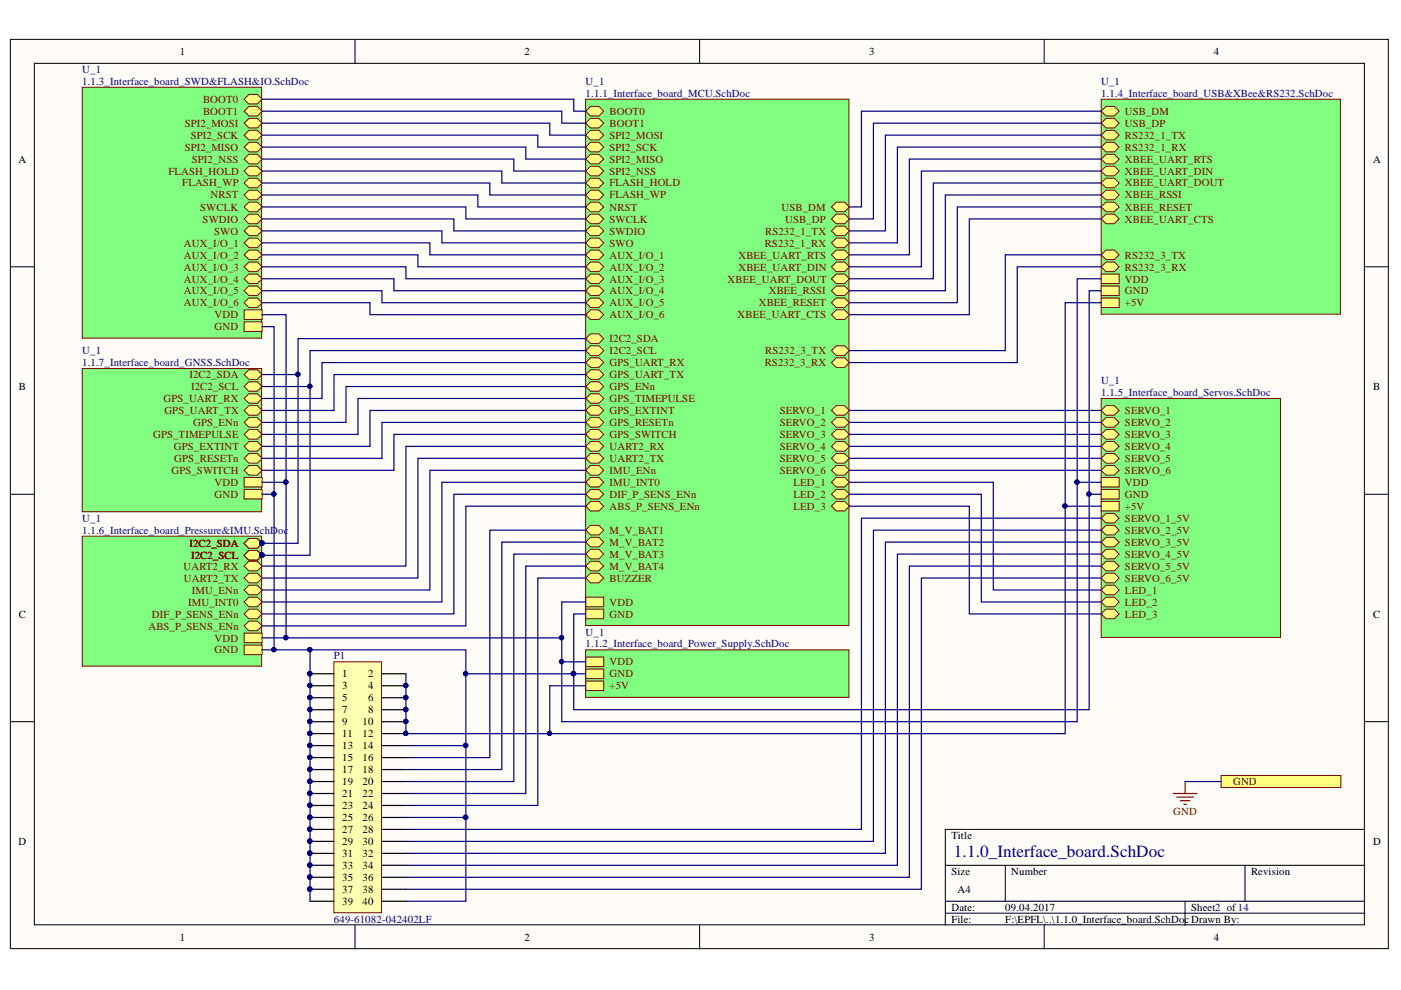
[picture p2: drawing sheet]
<svg xmlns="http://www.w3.org/2000/svg" width="297mm" height="210mm" viewBox="0 0 297 210" stroke-linecap="round" stroke-linejoin="round" font-family="sans-serif">
<defs><g id="words">
<text font-size="3.6" fill="#000080" x="202.2" y="181.6">1.1.0_Interface_board.SchDoc</text>
<g font-size="2.3">
<text x="38.1" y="11.7">1</text>
<text x="111.2" y="11.7">2</text>
<text x="184.3" y="11.7">3</text>
<text x="257.4" y="11.7">4</text>
<text x="3.9" y="34.5">A</text>
<text x="291.1" y="34.5">A</text>
<text x="4" y="82.7">B</text>
<text x="291.1" y="82.7">B</text>
<text x="4" y="130.9">C</text>
<text x="291.1" y="130.9">C</text>
<text x="72.6" y="143.6">1</text>
<text x="78.1" y="143.6">2</text>
<text x="72.6" y="146.2">3</text>
<text x="72.6" y="148.7">5</text>
<text x="78.1" y="146.2">4</text>
<text x="78.1" y="148.7">6</text>
<text x="72.6" y="151.2">7</text>
<text x="72.6" y="153.8">9</text>
<text x="76.9" y="153.8">10</text>
<text x="78.1" y="151.2">8</text>
<text x="72.6" y="156.3">11</text>
<text x="72.6" y="158.8">13</text>
<text x="72.6" y="161.4">15</text>
<text x="76.9" y="156.3">12</text>
<text x="76.9" y="158.8">14</text>
<text x="76.9" y="161.4">16</text>
<text x="72.6" y="164">17</text>
<text x="72.6" y="166.5">19</text>
<text x="76.9" y="164">18</text>
<text x="76.9" y="166.5">20</text>
<text x="72.6" y="169">21</text>
<text x="72.6" y="171.6">23</text>
<text x="76.9" y="169">22</text>
<text x="76.9" y="171.6">24</text>
<text x="3.9" y="179.2">D</text>
<text x="72.6" y="174.1">25</text>
<text x="72.6" y="176.7">27</text>
<text x="72.6" y="179.2">29</text>
<text x="76.9" y="174.1">26</text>
<text x="76.9" y="176.7">28</text>
<text x="76.9" y="179.2">30</text>
<text x="201.7" y="177.9">Title</text>
<text x="291.1" y="179.2">D</text>
<text x="72.6" y="181.7">31</text>
<text x="72.6" y="184.3">33</text>
<text x="76.9" y="181.7">32</text>
<text x="76.9" y="184.3">34</text>
<text x="201.7" y="185.5">Size</text>
<text x="214.4" y="185.5">Number</text>
<text x="265.2" y="185.5">Revision</text>
<text x="72.6" y="186.8">35</text>
<text x="72.6" y="189.3">37</text>
<text x="72.6" y="191.9">39</text>
<text x="76.9" y="186.8">36</text>
<text x="76.9" y="189.3">38</text>
<text x="76.9" y="191.9">40</text>
<text x="203" y="189.3">A4</text>
<text x="201.7" y="193.1">Date:</text>
<text x="201.7" y="195.7">File:</text>
<text x="213.1" y="193.1">09.04.2017</text>
<text x="213.1" y="195.7">F:\EPFL\..\1.1.0_Interface_board.SchDocDrawn By:</text>
<text x="252.6" y="193.1">Sheet2 of14</text>
<text x="38.1" y="199.5">1</text>
<text x="111.2" y="199.5">2</text>
<text x="184.3" y="199.5">3</text>
<text x="257.4" y="199.5">4</text>
</g>
<g font-size="2.3" fill="#000080">
<text x="17.4" y="15.5">U_1</text>
<text x="17.4" y="18">1.1.3_Interface_board_SWD&amp;FLASH&amp;IO.SchDoc</text>
<text x="124.2" y="18">U_1</text>
<text x="233.4" y="18">U_1</text>
<text x="124.2" y="20.5">1.1.1_Interface_board_MCU.SchDoc</text>
<text x="233.4" y="20.5">1.1.4_Interface_board_USB&amp;XBee&amp;RS232.SchDoc</text>
<text x="17.4" y="75.1">U_1</text>
<text x="17.4" y="77.6">1.1.7_Interface_board_GNSS.SchDoc</text>
<text x="233.4" y="81.4">U_1</text>
<text x="233.4" y="84">1.1.5_Interface_board_Servos.SchDoc</text>
<text x="17.4" y="110.7">U_1</text>
<text x="17.4" y="113.2">1.1.6_Interface_board_Pressure&amp;IMU.SchDoc</text>
<text x="124.2" y="134.7">U_1</text>
<text x="124.2" y="137.3">1.1.2_Interface_board_Power_Supply.SchDoc</text>
<text x="70.8" y="139.8">P1</text>
<text x="70.8" y="195.7">649-61082-042402LF</text>
</g>
<g font-size="2.3" fill="#800000">
<text x="43.1" y="21.8">BOOT0</text>
<text x="39.2" y="26.9">SPI2_MOSI</text>
<text x="40.4" y="29.4">SPI2_SCK</text>
<text x="43.1" y="24.3">BOOT1</text>
<text x="129.2" y="24.3">BOOT0</text>
<text x="129.2" y="26.9">BOOT1</text>
<text x="129.2" y="29.4">SPI2_MOSI</text>
<text x="238.5" y="24.3">USB_DM</text>
<text x="238.5" y="26.9">USB_DP</text>
<text x="238.5" y="29.4">RS232_1_TX</text>
<text x="39.2" y="31.9">SPI2_MISO</text>
<text x="40.7" y="34.5">SPI2_NSS</text>
<text x="129.2" y="31.9">SPI2_SCK</text>
<text x="129.2" y="34.5">SPI2_MISO</text>
<text x="238.5" y="31.9">RS232_1_RX</text>
<text x="238.5" y="34.5">XBEE_UART_RTS</text>
<text x="35.7" y="37">FLASH_HOLD</text>
<text x="38.7" y="39.5">FLASH_WP</text>
<text x="129.2" y="37">SPI2_NSS</text>
<text x="129.2" y="39.5">FLASH_HOLD</text>
<text x="238.5" y="37">XBEE_UART_DIN</text>
<text x="238.5" y="39.5">XBEE_UART_DOUT</text>
<text x="42.5" y="44.7">SWCLK</text>
<text x="43" y="47.2">SWDIO</text>
<text x="44.7" y="42.1">NRST</text>
<text x="129.2" y="47.2">SWCLK</text>
<text x="129.2" y="44.7">NRST</text>
<text x="129.2" y="42.1">FLASH_WP</text>
<text x="165.7" y="44.7">USB_DM</text>
<text x="166.5" y="47.2">USB_DP</text>
<text x="238.5" y="42.1">XBEE_RSSI</text>
<text x="238.5" y="44.7">XBEE_RESET</text>
<text x="238.5" y="47.2">XBEE_UART_CTS</text>
<text x="39" y="52.3">AUX_I/O_1</text>
<text x="45.4" y="49.8">SWO</text>
<text x="129.2" y="52.3">SWO</text>
<text x="129.2" y="49.8">SWDIO</text>
<text x="162.1" y="52.3">RS232_1_RX</text>
<text x="162.2" y="49.8">RS232_1_TX</text>
<text x="39" y="54.8">AUX_I/O_2</text>
<text x="39" y="57.4">AUX_I/O_3</text>
<text x="39" y="59.9">AUX_I/O_4</text>
<text x="129.2" y="57.4">AUX_I/O_2</text>
<text x="129.2" y="54.8">AUX_I/O_1</text>
<text x="129.2" y="59.9">AUX_I/O_3</text>
<text x="154.3" y="59.9">XBEE_UART_DOUT</text>
<text x="156.6" y="54.8">XBEE_UART_RTS</text>
<text x="156.6" y="57.4">XBEE_UART_DIN</text>
<text x="238.5" y="54.8">RS232_3_TX</text>
<text x="238.5" y="57.4">RS232_3_RX</text>
<text x="238.5" y="59.9">VDD</text>
<text x="39" y="62.4">AUX_I/O_5</text>
<text x="39" y="65">AUX_I/O_6</text>
<text x="129.2" y="62.4">AUX_I/O_4</text>
<text x="129.2" y="65">AUX_I/O_5</text>
<text x="160.9" y="65">XBEE_RESET</text>
<text x="163" y="62.4">XBEE_RSSI</text>
<text x="238.5" y="62.4">GND</text>
<text x="238.5" y="65">+5V</text>
<text x="45.5" y="67.5">VDD</text>
<text x="45.5" y="70">GND</text>
<text x="129.2" y="67.5">AUX_I/O_6</text>
<text x="156.4" y="67.5">XBEE_UART_CTS</text>
<text x="129.2" y="75.1">I2C2_SCL</text>
<text x="129.2" y="72.6">I2C2_SDA</text>
<text x="129.2" y="77.6">GPS_UART_RX</text>
<text x="162.1" y="77.6">RS232_3_RX</text>
<text x="162.2" y="75.1">RS232_3_TX</text>
<text x="40.2" y="80.2">I2C2_SDA</text>
<text x="40.5" y="82.7">I2C2_SCL</text>
<text x="129.2" y="80.2">GPS_UART_TX</text>
<text x="129.2" y="82.7">GPS_ENn</text>
<text x="34.7" y="85.2">GPS_UART_RX</text>
<text x="34.8" y="87.8">GPS_UART_TX</text>
<text x="129.2" y="85.2">GPS_TIMEPULSE</text>
<text x="129.2" y="87.8">GPS_EXTINT</text>
<text x="165.4" y="87.8">SERVO_1</text>
<text x="238.5" y="87.8">SERVO_1</text>
<text x="32.5" y="92.8">GPS_TIMEPULSE</text>
<text x="36.9" y="95.4">GPS_EXTINT</text>
<text x="40.9" y="90.3">GPS_ENn</text>
<text x="129.2" y="92.8">GPS_SWITCH</text>
<text x="129.2" y="90.3">GPS_RESETn</text>
<text x="129.2" y="95.4">UART2_RX</text>
<text x="165.4" y="90.3">SERVO_2</text>
<text x="165.4" y="92.8">SERVO_3</text>
<text x="165.4" y="95.4">SERVO_4</text>
<text x="238.5" y="90.3">SERVO_2</text>
<text x="238.5" y="92.8">SERVO_3</text>
<text x="238.5" y="95.4">SERVO_4</text>
<text x="36.4" y="100.4">GPS_SWITCH</text>
<text x="37" y="97.9">GPS_RESETn</text>
<text x="129.2" y="97.9">UART2_TX</text>
<text x="129.2" y="100.4">IMU_ENn</text>
<text x="165.4" y="97.9">SERVO_5</text>
<text x="165.4" y="100.4">SERVO_6</text>
<text x="238.5" y="97.9">SERVO_5</text>
<text x="238.5" y="100.4">SERVO_6</text>
<text x="45.5" y="103">VDD</text>
<text x="45.5" y="105.6">GND</text>
<text x="129.2" y="105.6">DIF_P_SENS_ENn</text>
<text x="129.2" y="103">IMU_INT0</text>
<text x="168.2" y="103">LED_1</text>
<text x="168.2" y="105.6">LED_2</text>
<text x="238.5" y="103">VDD</text>
<text x="238.5" y="105.6">GND</text>
<text x="129.2" y="113.2">M_V_BAT1</text>
<text x="129.2" y="108.1">ABS_P_SENS_ENn</text>
<text x="168.2" y="108.1">LED_3</text>
<text x="238.5" y="108.1">+5V</text>
<text x="238.5" y="110.7">SERVO_1_5V</text>
<text x="238.5" y="113.2">SERVO_2_5V</text>
<text x="40.2" y="116">I2C2_SDA</text>
<text x="40.5" y="118.5">I2C2_SCL</text>
<text x="129.2" y="115.7">M_V_BAT2</text>
<text x="129.2" y="118.3">M_V_BAT3</text>
<text x="238.5" y="115.7">SERVO_3_5V</text>
<text x="238.5" y="118.3">SERVO_4_5V</text>
<text x="38.9" y="120.8">UART2_RX</text>
<text x="39" y="123.3">UART2_TX</text>
<text x="40.7" y="125.9">IMU_ENn</text>
<text x="129.2" y="123.3">BUZZER</text>
<text x="129.2" y="120.8">M_V_BAT4</text>
<text x="238.5" y="120.8">SERVO_5_5V</text>
<text x="238.5" y="123.3">SERVO_6_5V</text>
<text x="238.5" y="125.9">LED_1</text>
<text x="32.2" y="130.9">DIF_P_SENS_ENn</text>
<text x="39.9" y="128.4">IMU_INT0</text>
<text x="129.2" y="128.4">VDD</text>
<text x="129.2" y="130.9">GND</text>
<text x="238.5" y="128.4">LED_2</text>
<text x="238.5" y="130.9">LED_3</text>
<text x="31.5" y="133.5">ABS_P_SENS_ENn</text>
<text x="45.5" y="136">VDD</text>
<text x="45.5" y="138.6">GND</text>
<text x="129.2" y="141.1">VDD</text>
<text x="129.2" y="143.6">GND</text>
<text x="129.2" y="146.2">+5V</text>
<text x="261.4" y="166.5">GND</text>
<text x="248.8" y="172.9">GND</text>
</g>
</g></defs>
<g fill="#fffcf8" stroke="#000" stroke-width=".21">
<path d="M2.2 8.3h292.2v192.8h-292.2z"/>
<path d="M7.3 13.4h282v182.7h-282z"/>
</g>
<g fill="none" stroke="#000" stroke-width=".21">
<path d="M75.3 8.3v5.1M148.3 8.3v5.1M221.4 8.3v5.1M2.2 56.6h5.1M289.4 56.6h5.1M2.2 104.8h5.1M289.4 104.8h5.1M2.2 153h5.1M289.4 153h5.1M289.4 175.9h-89v20.3M75.3 196.2v5M148.3 196.2v5"/>
<path d="M200.4 183.5h89M200.4 191.1h89M200.4 193.6h89M213.1 183.5v7.6M221.4 196.2v5M251.3 191.1v5.1M264 183.5v7.6"/>
</g>
<path d="M124.2 21h55.8v111.6h-55.8z" fill="#80ff80" stroke="#800000" stroke-width=".21"/>
<path d="M176.3 43.9l1-1h1.8l1 1-1 1h-1.8z" fill-rule="evenodd" fill="#ffff80"/>
<path d="M176.3 43.9l1-1h1.8l1 1-1 1h-1.8z" fill="none" stroke="#800000" stroke-width=".21"/>
<path d="M176.3 46.4l1-1h1.8l1 1-1 1h-1.8z" fill-rule="evenodd" fill="#ffff80"/>
<path d="M176.3 46.4l1-1h1.8l1 1-1 1h-1.8z" fill="none" stroke="#800000" stroke-width=".21"/>
<path d="M124.2 51.5l1-1h1.8l1 1-1 1h-1.8z" fill-rule="evenodd" fill="#ffff80"/>
<path d="M124.2 51.5l1-1h1.8l1 1-1 1h-1.8z" fill="none" stroke="#800000" stroke-width=".21"/>
<path d="M124.2 46.4l1-1h1.8l1 1-1 1h-1.8z" fill-rule="evenodd" fill="#ffff80"/>
<path d="M124.2 46.4l1-1h1.8l1 1-1 1h-1.8z" fill="none" stroke="#800000" stroke-width=".21"/>
<path d="M124.2 49l1-1.1h1.8l1 1.1-1 1h-1.8z" fill-rule="evenodd" fill="#ffff80"/>
<path d="M124.2 49l1-1.1h1.8l1 1.1-1 1h-1.8z" fill="none" stroke="#800000" stroke-width=".21"/>
<path d="M124.2 23.6l1-1h1.8l1 1-1 1h-1.8z" fill-rule="evenodd" fill="#ffff80"/>
<path d="M124.2 23.6l1-1h1.8l1 1-1 1h-1.8z" fill="none" stroke="#800000" stroke-width=".21"/>
<path d="M124.2 43.9l1-1h1.8l1 1-1 1h-1.8z" fill-rule="evenodd" fill="#ffff80"/>
<path d="M124.2 43.9l1-1h1.8l1 1-1 1h-1.8z" fill="none" stroke="#800000" stroke-width=".21"/>
<path d="M124.2 26.1l1-1h1.8l1 1-1 1h-1.8z" fill-rule="evenodd" fill="#ffff80"/>
<path d="M124.2 26.1l1-1h1.8l1 1-1 1h-1.8z" fill="none" stroke="#800000" stroke-width=".21"/>
<path d="M124.2 74.3l1-1h1.8l1 1-1 1.1h-1.8z" fill-rule="evenodd" fill="#ffff80"/>
<path d="M124.2 74.3l1-1h1.8l1 1-1 1.1h-1.8z" fill="none" stroke="#800000" stroke-width=".21"/>
<path d="M124.2 71.8l1-1h1.8l1 1-1 1h-1.8z" fill-rule="evenodd" fill="#ffff80"/>
<path d="M124.2 71.8l1-1h1.8l1 1-1 1h-1.8z" fill="none" stroke="#800000" stroke-width=".21"/>
<path d="M176.3 49l1-1.1h1.8l1 1.1-1 1h-1.8z" fill-rule="evenodd" fill="#ffff80"/>
<path d="M176.3 49l1-1.1h1.8l1 1.1-1 1h-1.8z" fill="none" stroke="#800000" stroke-width=".21"/>
<path d="M176.3 51.5l1-1h1.8l1 1-1 1h-1.8z" fill-rule="evenodd" fill="#ffff80"/>
<path d="M176.3 51.5l1-1h1.8l1 1-1 1h-1.8z" fill="none" stroke="#800000" stroke-width=".21"/>
<path d="M124.2 28.7l1-1.1h1.8l1 1.1-1 1h-1.8z" fill-rule="evenodd" fill="#ffff80"/>
<path d="M124.2 28.7l1-1.1h1.8l1 1.1-1 1h-1.8z" fill="none" stroke="#800000" stroke-width=".21"/>
<path d="M124.2 31.2l1-1h1.8l1 1-1 1h-1.8z" fill-rule="evenodd" fill="#ffff80"/>
<path d="M124.2 31.2l1-1h1.8l1 1-1 1h-1.8z" fill="none" stroke="#800000" stroke-width=".21"/>
<path d="M124.2 33.7l1-1h1.8l1 1-1 1h-1.8z" fill-rule="evenodd" fill="#ffff80"/>
<path d="M124.2 33.7l1-1h1.8l1 1-1 1h-1.8z" fill="none" stroke="#800000" stroke-width=".21"/>
<path d="M124.2 36.3l1-1.1h1.8l1 1.1-1 1h-1.8z" fill-rule="evenodd" fill="#ffff80"/>
<path d="M124.2 36.3l1-1.1h1.8l1 1.1-1 1h-1.8z" fill="none" stroke="#800000" stroke-width=".21"/>
<path d="M124.2 41.3l1-1h1.8l1 1-1 1.1h-1.8z" fill-rule="evenodd" fill="#ffff80"/>
<path d="M124.2 41.3l1-1h1.8l1 1-1 1.1h-1.8z" fill="none" stroke="#800000" stroke-width=".21"/>
<path d="M124.2 38.8l1-1h1.8l1 1-1 1h-1.8z" fill-rule="evenodd" fill="#ffff80"/>
<path d="M124.2 38.8l1-1h1.8l1 1-1 1h-1.8z" fill="none" stroke="#800000" stroke-width=".21"/>
<path d="M124.2 114.9l1-1h1.8l1 1-1 1.1h-1.8z" fill-rule="evenodd" fill="#ffff80"/>
<path d="M124.2 114.9l1-1h1.8l1 1-1 1.1h-1.8z" fill="none" stroke="#800000" stroke-width=".21"/>
<path d="M124.2 92.1l1-1h1.8l1 1-1 1h-1.8z" fill-rule="evenodd" fill="#ffff80"/>
<path d="M124.2 92.1l1-1h1.8l1 1-1 1h-1.8z" fill="none" stroke="#800000" stroke-width=".21"/>
<path d="M124.2 89.6l1-1.1h1.8l1 1.1-1 1h-1.8z" fill-rule="evenodd" fill="#ffff80"/>
<path d="M124.2 89.6l1-1.1h1.8l1 1.1-1 1h-1.8z" fill="none" stroke="#800000" stroke-width=".21"/>
<path d="M124.2 112.4l1-1h1.8l1 1-1 1h-1.8z" fill-rule="evenodd" fill="#ffff80"/>
<path d="M124.2 112.4l1-1h1.8l1 1-1 1h-1.8z" fill="none" stroke="#800000" stroke-width=".21"/>
<path d="M124.2 107.3l1-1h1.8l1 1-1 1h-1.8z" fill-rule="evenodd" fill="#ffff80"/>
<path d="M124.2 107.3l1-1h1.8l1 1-1 1h-1.8z" fill="none" stroke="#800000" stroke-width=".21"/>
<path d="M124.2 104.8l1-1h1.8l1 1-1 1h-1.8z" fill-rule="evenodd" fill="#ffff80"/>
<path d="M124.2 104.8l1-1h1.8l1 1-1 1h-1.8z" fill="none" stroke="#800000" stroke-width=".21"/>
<path d="M176.3 87l1-1h1.8l1 1-1 1h-1.8z" fill-rule="evenodd" fill="#ffff80"/>
<path d="M176.3 87l1-1h1.8l1 1-1 1h-1.8z" fill="none" stroke="#800000" stroke-width=".21"/>
<path d="M176.3 89.6l1-1.1h1.8l1 1.1-1 1h-1.8z" fill-rule="evenodd" fill="#ffff80"/>
<path d="M176.3 89.6l1-1.1h1.8l1 1.1-1 1h-1.8z" fill="none" stroke="#800000" stroke-width=".21"/>
<path d="M176.3 92.1l1-1h1.8l1 1-1 1h-1.8z" fill-rule="evenodd" fill="#ffff80"/>
<path d="M176.3 92.1l1-1h1.8l1 1-1 1h-1.8z" fill="none" stroke="#800000" stroke-width=".21"/>
<path d="M176.3 94.6l1-1h1.8l1 1-1 1.1h-1.8z" fill-rule="evenodd" fill="#ffff80"/>
<path d="M176.3 94.6l1-1h1.8l1 1-1 1.1h-1.8z" fill="none" stroke="#800000" stroke-width=".21"/>
<path d="M176.3 97.2l1-1h1.8l1 1-1 1h-1.8z" fill-rule="evenodd" fill="#ffff80"/>
<path d="M176.3 97.2l1-1h1.8l1 1-1 1h-1.8z" fill="none" stroke="#800000" stroke-width=".21"/>
<path d="M176.3 99.7l1-1h1.8l1 1-1 1h-1.8z" fill-rule="evenodd" fill="#ffff80"/>
<path d="M176.3 99.7l1-1h1.8l1 1-1 1h-1.8z" fill="none" stroke="#800000" stroke-width=".21"/>
<path d="M124.2 76.9l1-1h1.8l1 1-1 1h-1.8z" fill-rule="evenodd" fill="#ffff80"/>
<path d="M124.2 76.9l1-1h1.8l1 1-1 1h-1.8z" fill="none" stroke="#800000" stroke-width=".21"/>
<path d="M124.2 79.4l1-1h1.8l1 1-1 1h-1.8z" fill-rule="evenodd" fill="#ffff80"/>
<path d="M124.2 79.4l1-1h1.8l1 1-1 1h-1.8z" fill="none" stroke="#800000" stroke-width=".21"/>
<path d="M124.2 97.2l1-1h1.8l1 1-1 1h-1.8z" fill-rule="evenodd" fill="#ffff80"/>
<path d="M124.2 97.2l1-1h1.8l1 1-1 1h-1.8z" fill="none" stroke="#800000" stroke-width=".21"/>
<path d="M124.2 94.6l1-1h1.8l1 1-1 1.1h-1.8z" fill-rule="evenodd" fill="#ffff80"/>
<path d="M124.2 94.6l1-1h1.8l1 1-1 1.1h-1.8z" fill="none" stroke="#800000" stroke-width=".21"/>
<path d="M176.3 74.3l1-1h1.8l1 1-1 1.1h-1.8z" fill-rule="evenodd" fill="#ffff80"/>
<path d="M176.3 74.3l1-1h1.8l1 1-1 1.1h-1.8z" fill="none" stroke="#800000" stroke-width=".21"/>
<path d="M176.3 76.9l1-1h1.8l1 1-1 1h-1.8z" fill-rule="evenodd" fill="#ffff80"/>
<path d="M176.3 76.9l1-1h1.8l1 1-1 1h-1.8z" fill="none" stroke="#800000" stroke-width=".21"/>
<path d="M176.3 54l1-1h1.8l1 1-1 1h-1.8z" fill-rule="evenodd" fill="#ffff80"/>
<path d="M176.3 54l1-1h1.8l1 1-1 1h-1.8z" fill="none" stroke="#800000" stroke-width=".21"/>
<path d="M176.3 66.7l1-1h1.8l1 1-1 1h-1.8z" fill-rule="evenodd" fill="#ffff80"/>
<path d="M176.3 66.7l1-1h1.8l1 1-1 1h-1.8z" fill="none" stroke="#800000" stroke-width=".21"/>
<path d="M176.3 64.2l1-1h1.8l1 1-1 1h-1.8z" fill-rule="evenodd" fill="#ffff80"/>
<path d="M176.3 64.2l1-1h1.8l1 1-1 1h-1.8z" fill="none" stroke="#800000" stroke-width=".21"/>
<path d="M176.3 56.6l1-1h1.8l1 1-1 1h-1.8z" fill-rule="evenodd" fill="#ffff80"/>
<path d="M176.3 56.6l1-1h1.8l1 1-1 1h-1.8z" fill="none" stroke="#800000" stroke-width=".21"/>
<path d="M176.3 59.1l1-1h1.8l1 1-1 1h-1.8z" fill-rule="evenodd" fill="#ffff80"/>
<path d="M176.3 59.1l1-1h1.8l1 1-1 1h-1.8z" fill="none" stroke="#800000" stroke-width=".21"/>
<path d="M124.2 117.5l1-1h1.8l1 1-1 1h-1.8z" fill-rule="evenodd" fill="#ffff80"/>
<path d="M124.2 117.5l1-1h1.8l1 1-1 1h-1.8z" fill="none" stroke="#800000" stroke-width=".21"/>
<path d="M124.2 56.6l1-1h1.8l1 1-1 1h-1.8z" fill-rule="evenodd" fill="#ffff80"/>
<path d="M124.2 56.6l1-1h1.8l1 1-1 1h-1.8z" fill="none" stroke="#800000" stroke-width=".21"/>
<path d="M124.2 54l1-1h1.8l1 1-1 1h-1.8z" fill-rule="evenodd" fill="#ffff80"/>
<path d="M124.2 54l1-1h1.8l1 1-1 1h-1.8z" fill="none" stroke="#800000" stroke-width=".21"/>
<path d="M124.2 59.1l1-1h1.8l1 1-1 1h-1.8z" fill-rule="evenodd" fill="#ffff80"/>
<path d="M124.2 59.1l1-1h1.8l1 1-1 1h-1.8z" fill="none" stroke="#800000" stroke-width=".21"/>
<path d="M124.2 61.6l1-1h1.8l1 1-1 1.1h-1.8z" fill-rule="evenodd" fill="#ffff80"/>
<path d="M124.2 61.6l1-1h1.8l1 1-1 1.1h-1.8z" fill="none" stroke="#800000" stroke-width=".21"/>
<path d="M124.2 122.6l1-1.1h1.8l1 1.1-1 1h-1.8z" fill-rule="evenodd" fill="#ffff80"/>
<path d="M124.2 122.6l1-1.1h1.8l1 1.1-1 1h-1.8z" fill="none" stroke="#800000" stroke-width=".21"/>
<path d="M124.2 64.2l1-1h1.8l1 1-1 1h-1.8z" fill-rule="evenodd" fill="#ffff80"/>
<path d="M124.2 64.2l1-1h1.8l1 1-1 1h-1.8z" fill="none" stroke="#800000" stroke-width=".21"/>
<path d="M124.2 66.7l1-1h1.8l1 1-1 1h-1.8z" fill-rule="evenodd" fill="#ffff80"/>
<path d="M124.2 66.7l1-1h1.8l1 1-1 1h-1.8z" fill="none" stroke="#800000" stroke-width=".21"/>
<path d="M176.3 61.6l1-1h1.8l1 1-1 1.1h-1.8z" fill-rule="evenodd" fill="#ffff80"/>
<path d="M176.3 61.6l1-1h1.8l1 1-1 1.1h-1.8z" fill="none" stroke="#800000" stroke-width=".21"/>
<path d="M124.2 126.6h3.8v2h-3.8z" fill-rule="evenodd" fill="#ffff80"/>
<path d="M124.2 126.6h3.8v2h-3.8z" fill="none" stroke="#800000" stroke-width=".21"/>
<path d="M124.2 129.2h3.8v2h-3.8z" fill-rule="evenodd" fill="#ffff80"/>
<path d="M124.2 129.2h3.8v2h-3.8z" fill="none" stroke="#800000" stroke-width=".21"/>
<path d="M124.2 120l1-1h1.8l1 1-1 1h-1.8z" fill-rule="evenodd" fill="#ffff80"/>
<path d="M124.2 120l1-1h1.8l1 1-1 1h-1.8z" fill="none" stroke="#800000" stroke-width=".21"/>
<path d="M124.2 84.5l1-1h1.8l1 1-1 1h-1.8z" fill-rule="evenodd" fill="#ffff80"/>
<path d="M124.2 84.5l1-1h1.8l1 1-1 1h-1.8z" fill="none" stroke="#800000" stroke-width=".21"/>
<path d="M124.2 81.9l1-1h1.8l1 1-1 1.1h-1.8z" fill-rule="evenodd" fill="#ffff80"/>
<path d="M124.2 81.9l1-1h1.8l1 1-1 1.1h-1.8z" fill="none" stroke="#800000" stroke-width=".21"/>
<path d="M124.2 87l1-1h1.8l1 1-1 1h-1.8z" fill-rule="evenodd" fill="#ffff80"/>
<path d="M124.2 87l1-1h1.8l1 1-1 1h-1.8z" fill="none" stroke="#800000" stroke-width=".21"/>
<path d="M124.2 102.3l1-1.1h1.8l1 1.1-1 1h-1.8z" fill-rule="evenodd" fill="#ffff80"/>
<path d="M124.2 102.3l1-1.1h1.8l1 1.1-1 1h-1.8z" fill="none" stroke="#800000" stroke-width=".21"/>
<path d="M176.3 102.3l1-1.1h1.8l1 1.1-1 1h-1.8z" fill-rule="evenodd" fill="#ffff80"/>
<path d="M176.3 102.3l1-1.1h1.8l1 1.1-1 1h-1.8z" fill="none" stroke="#800000" stroke-width=".21"/>
<path d="M176.3 104.8l1-1h1.8l1 1-1 1h-1.8z" fill-rule="evenodd" fill="#ffff80"/>
<path d="M176.3 104.8l1-1h1.8l1 1-1 1h-1.8z" fill="none" stroke="#800000" stroke-width=".21"/>
<path d="M176.3 107.3l1-1h1.8l1 1-1 1h-1.8z" fill-rule="evenodd" fill="#ffff80"/>
<path d="M176.3 107.3l1-1h1.8l1 1-1 1h-1.8z" fill="none" stroke="#800000" stroke-width=".21"/>
<path d="M124.2 99.7l1-1h1.8l1 1-1 1h-1.8z" fill-rule="evenodd" fill="#ffff80"/>
<path d="M124.2 99.7l1-1h1.8l1 1-1 1h-1.8z" fill="none" stroke="#800000" stroke-width=".21"/>
<path d="M124.2 137.8h55.8v10.1h-55.8z" fill="#80ff80" stroke="#800000" stroke-width=".21"/>
<path d="M124.2 139.3h3.8v2h-3.8z" fill-rule="evenodd" fill="#ffff80"/>
<path d="M124.2 139.3h3.8v2h-3.8z" fill="none" stroke="#800000" stroke-width=".21"/>
<path d="M124.2 141.8h3.8v2.1h-3.8z" fill-rule="evenodd" fill="#ffff80"/>
<path d="M124.2 141.8h3.8v2.1h-3.8z" fill="none" stroke="#800000" stroke-width=".21"/>
<path d="M124.2 144.4h3.8v2h-3.8z" fill-rule="evenodd" fill="#ffff80"/>
<path d="M124.2 144.4h3.8v2h-3.8z" fill="none" stroke="#800000" stroke-width=".21"/>
<path d="M17.4 18.5h38.1v53.2h-38.1z" fill="#80ff80" stroke="#800000" stroke-width=".21"/>
<path d="M51.8 21l1-1h1.8l1 1-1 1.1h-1.8z" fill-rule="evenodd" fill="#ffff80"/>
<path d="M51.8 21l1-1h1.8l1 1-1 1.1h-1.8z" fill="none" stroke="#800000" stroke-width=".21"/>
<path d="M51.8 23.6l1-1h1.8l1 1-1 1h-1.8z" fill-rule="evenodd" fill="#ffff80"/>
<path d="M51.8 23.6l1-1h1.8l1 1-1 1h-1.8z" fill="none" stroke="#800000" stroke-width=".21"/>
<path d="M51.8 26.1l1-1h1.8l1 1-1 1h-1.8z" fill-rule="evenodd" fill="#ffff80"/>
<path d="M51.8 26.1l1-1h1.8l1 1-1 1h-1.8z" fill="none" stroke="#800000" stroke-width=".21"/>
<path d="M51.8 28.7l1-1.1h1.8l1 1.1-1 1h-1.8z" fill-rule="evenodd" fill="#ffff80"/>
<path d="M51.8 28.7l1-1.1h1.8l1 1.1-1 1h-1.8z" fill="none" stroke="#800000" stroke-width=".21"/>
<path d="M51.8 31.2l1-1h1.8l1 1-1 1h-1.8z" fill-rule="evenodd" fill="#ffff80"/>
<path d="M51.8 31.2l1-1h1.8l1 1-1 1h-1.8z" fill="none" stroke="#800000" stroke-width=".21"/>
<path d="M51.8 33.7l1-1h1.8l1 1-1 1h-1.8z" fill-rule="evenodd" fill="#ffff80"/>
<path d="M51.8 33.7l1-1h1.8l1 1-1 1h-1.8z" fill="none" stroke="#800000" stroke-width=".21"/>
<path d="M51.8 36.3l1-1.1h1.8l1 1.1-1 1h-1.8z" fill-rule="evenodd" fill="#ffff80"/>
<path d="M51.8 36.3l1-1.1h1.8l1 1.1-1 1h-1.8z" fill="none" stroke="#800000" stroke-width=".21"/>
<path d="M51.8 38.8l1-1h1.8l1 1-1 1h-1.8z" fill-rule="evenodd" fill="#ffff80"/>
<path d="M51.8 38.8l1-1h1.8l1 1-1 1h-1.8z" fill="none" stroke="#800000" stroke-width=".21"/>
<path d="M51.8 41.3l1-1h1.8l1 1-1 1.1h-1.8z" fill-rule="evenodd" fill="#ffff80"/>
<path d="M51.8 41.3l1-1h1.8l1 1-1 1.1h-1.8z" fill="none" stroke="#800000" stroke-width=".21"/>
<path d="M51.8 43.9l1-1h1.8l1 1-1 1h-1.8z" fill-rule="evenodd" fill="#ffff80"/>
<path d="M51.8 43.9l1-1h1.8l1 1-1 1h-1.8z" fill="none" stroke="#800000" stroke-width=".21"/>
<path d="M51.8 46.4l1-1h1.8l1 1-1 1h-1.8z" fill-rule="evenodd" fill="#ffff80"/>
<path d="M51.8 46.4l1-1h1.8l1 1-1 1h-1.8z" fill="none" stroke="#800000" stroke-width=".21"/>
<path d="M51.8 49l1-1.1h1.8l1 1.1-1 1h-1.8z" fill-rule="evenodd" fill="#ffff80"/>
<path d="M51.8 49l1-1.1h1.8l1 1.1-1 1h-1.8z" fill="none" stroke="#800000" stroke-width=".21"/>
<path d="M51.8 54l1-1h1.8l1 1-1 1h-1.8z" fill-rule="evenodd" fill="#ffff80"/>
<path d="M51.8 54l1-1h1.8l1 1-1 1h-1.8z" fill="none" stroke="#800000" stroke-width=".21"/>
<path d="M51.8 51.5l1-1h1.8l1 1-1 1h-1.8z" fill-rule="evenodd" fill="#ffff80"/>
<path d="M51.8 51.5l1-1h1.8l1 1-1 1h-1.8z" fill="none" stroke="#800000" stroke-width=".21"/>
<path d="M51.8 56.6l1-1h1.8l1 1-1 1h-1.8z" fill-rule="evenodd" fill="#ffff80"/>
<path d="M51.8 56.6l1-1h1.8l1 1-1 1h-1.8z" fill="none" stroke="#800000" stroke-width=".21"/>
<path d="M51.8 59.1l1-1h1.8l1 1-1 1h-1.8z" fill-rule="evenodd" fill="#ffff80"/>
<path d="M51.8 59.1l1-1h1.8l1 1-1 1h-1.8z" fill="none" stroke="#800000" stroke-width=".21"/>
<path d="M51.8 61.6l1-1h1.8l1 1-1 1.1h-1.8z" fill-rule="evenodd" fill="#ffff80"/>
<path d="M51.8 61.6l1-1h1.8l1 1-1 1.1h-1.8z" fill="none" stroke="#800000" stroke-width=".21"/>
<path d="M51.8 64.2l1-1h1.8l1 1-1 1h-1.8z" fill-rule="evenodd" fill="#ffff80"/>
<path d="M51.8 64.2l1-1h1.8l1 1-1 1h-1.8z" fill="none" stroke="#800000" stroke-width=".21"/>
<path d="M51.8 65.7h3.8v2h-3.8z" fill-rule="evenodd" fill="#ffff80"/>
<path d="M51.8 65.7h3.8v2h-3.8z" fill="none" stroke="#800000" stroke-width=".21"/>
<path d="M51.8 68.2h3.8v2.1h-3.8z" fill-rule="evenodd" fill="#ffff80"/>
<path d="M51.8 68.2h3.8v2.1h-3.8z" fill="none" stroke="#800000" stroke-width=".21"/>
<path d="M233.5 21h50.7v45.6h-50.7z" fill="#80ff80" stroke="#800000" stroke-width=".21"/>
<path d="M233.5 23.6l1-1h1.8l1 1-1 1h-1.8z" fill-rule="evenodd" fill="#ffff80"/>
<path d="M233.5 23.6l1-1h1.8l1 1-1 1h-1.8z" fill="none" stroke="#800000" stroke-width=".21"/>
<path d="M233.5 26.1l1-1h1.8l1 1-1 1h-1.8z" fill-rule="evenodd" fill="#ffff80"/>
<path d="M233.5 26.1l1-1h1.8l1 1-1 1h-1.8z" fill="none" stroke="#800000" stroke-width=".21"/>
<path d="M233.5 28.7l1-1.1h1.8l1 1.1-1 1h-1.8z" fill-rule="evenodd" fill="#ffff80"/>
<path d="M233.5 28.7l1-1.1h1.8l1 1.1-1 1h-1.8z" fill="none" stroke="#800000" stroke-width=".21"/>
<path d="M233.5 31.2l1-1h1.8l1 1-1 1h-1.8z" fill-rule="evenodd" fill="#ffff80"/>
<path d="M233.5 31.2l1-1h1.8l1 1-1 1h-1.8z" fill="none" stroke="#800000" stroke-width=".21"/>
<path d="M233.5 33.7l1-1h1.8l1 1-1 1h-1.8z" fill-rule="evenodd" fill="#ffff80"/>
<path d="M233.5 33.7l1-1h1.8l1 1-1 1h-1.8z" fill="none" stroke="#800000" stroke-width=".21"/>
<path d="M233.5 36.3l1-1.1h1.8l1 1.1-1 1h-1.8z" fill-rule="evenodd" fill="#ffff80"/>
<path d="M233.5 36.3l1-1.1h1.8l1 1.1-1 1h-1.8z" fill="none" stroke="#800000" stroke-width=".21"/>
<path d="M233.5 38.8l1-1h1.8l1 1-1 1h-1.8z" fill-rule="evenodd" fill="#ffff80"/>
<path d="M233.5 38.8l1-1h1.8l1 1-1 1h-1.8z" fill="none" stroke="#800000" stroke-width=".21"/>
<path d="M233.5 41.3l1-1h1.8l1 1-1 1.1h-1.8z" fill-rule="evenodd" fill="#ffff80"/>
<path d="M233.5 41.3l1-1h1.8l1 1-1 1.1h-1.8z" fill="none" stroke="#800000" stroke-width=".21"/>
<path d="M233.5 43.9l1-1h1.8l1 1-1 1h-1.8z" fill-rule="evenodd" fill="#ffff80"/>
<path d="M233.5 43.9l1-1h1.8l1 1-1 1h-1.8z" fill="none" stroke="#800000" stroke-width=".21"/>
<path d="M233.5 54l1-1h1.8l1 1-1 1h-1.8z" fill-rule="evenodd" fill="#ffff80"/>
<path d="M233.5 54l1-1h1.8l1 1-1 1h-1.8z" fill="none" stroke="#800000" stroke-width=".21"/>
<path d="M233.5 56.6l1-1h1.8l1 1-1 1h-1.8z" fill-rule="evenodd" fill="#ffff80"/>
<path d="M233.5 56.6l1-1h1.8l1 1-1 1h-1.8z" fill="none" stroke="#800000" stroke-width=".21"/>
<path d="M233.5 46.4l1-1h1.8l1 1-1 1h-1.8z" fill-rule="evenodd" fill="#ffff80"/>
<path d="M233.5 46.4l1-1h1.8l1 1-1 1h-1.8z" fill="none" stroke="#800000" stroke-width=".21"/>
<path d="M233.5 58.1h3.8v2h-3.8z" fill-rule="evenodd" fill="#ffff80"/>
<path d="M233.5 58.1h3.8v2h-3.8z" fill="none" stroke="#800000" stroke-width=".21"/>
<path d="M233.5 60.6h3.8v2.1h-3.8z" fill-rule="evenodd" fill="#ffff80"/>
<path d="M233.5 60.6h3.8v2.1h-3.8z" fill="none" stroke="#800000" stroke-width=".21"/>
<path d="M233.5 63.2h3.8v2h-3.8z" fill-rule="evenodd" fill="#ffff80"/>
<path d="M233.5 63.2h3.8v2h-3.8z" fill="none" stroke="#800000" stroke-width=".21"/>
<path d="M70.8 140.3h10.1v53.2h-10.1z" fill="#ffffb0" stroke="#800000" stroke-width=".21"/>
<g fill="none" stroke="#000" stroke-width=".25">
<path d="M65.7 142.9h5.1M65.7 145.4h5.1M65.7 147.9h5.1M65.7 150.5h5.1M65.7 153h5.1M65.7 155.6h5.1M65.7 158.1h5.1M81 142.9h5.1M81 145.4h5.1M81 147.9h5.1M81 150.5h5.1M81 153h5.1"/>
<path d="M81 155.6h5.1M81 158.1h5.1M65.7 160.6h5.1M65.7 163.2h5.1M65.7 165.7h5.1M65.7 168.2h5.1M65.7 170.8h5.1M65.7 173.3h5.1M65.7 175.9h5.1M65.7 178.4h5.1M81 160.6h5.1M81 163.2h5.1"/>
<path d="M81 165.7h5.1M81 168.2h5.1M81 170.8h5.1M81 173.3h5.1M81 175.9h5.1M81 178.4h5.1M65.7 180.9h5.1M65.7 183.5h5.1M65.7 186h5.1M65.7 188.5h5.1M65.7 191.1h5.1M81 180.9h5.1"/>
<path d="M81 183.5h5.1M81 186h5.1M81 188.5h5.1M81 191.1h5.1"/>
</g>
<g fill="#000080" stroke="#000080" stroke-width=".21">
<circle cx="65.7" cy="142.8" r=".46"/>
<circle cx="65.7" cy="145.3" r=".46"/>
<circle cx="86" cy="145.3" r=".46"/>
<circle cx="65.7" cy="147.9" r=".46"/>
<circle cx="86" cy="147.9" r=".46"/>
<circle cx="65.7" cy="150.4" r=".46"/>
<circle cx="86" cy="150.4" r=".46"/>
<circle cx="65.7" cy="153" r=".46"/>
<circle cx="86" cy="153" r=".46"/>
<circle cx="65.7" cy="155.5" r=".46"/>
<circle cx="86" cy="155.5" r=".46"/>
<circle cx="65.7" cy="158.1" r=".46"/>
<circle cx="65.7" cy="160.6" r=".46"/>
<circle cx="65.7" cy="163.1" r=".46"/>
<circle cx="65.7" cy="165.7" r=".46"/>
<circle cx="65.7" cy="168.2" r=".46"/>
<circle cx="65.7" cy="170.7" r=".46"/>
<circle cx="65.7" cy="173.3" r=".46"/>
<circle cx="65.7" cy="175.8" r=".46"/>
<circle cx="65.7" cy="178.3" r=".46"/>
<circle cx="65.7" cy="180.9" r=".46"/>
<circle cx="65.7" cy="183.4" r=".46"/>
<circle cx="65.7" cy="186" r=".46"/>
<circle cx="65.7" cy="188.5" r=".46"/>
</g>
<path d="M233.5 84.5h38v50.6h-38z" fill="#80ff80" stroke="#800000" stroke-width=".21"/>
<path d="M233.5 87l1-1h1.8l1 1-1 1h-1.8z" fill-rule="evenodd" fill="#ffff80"/>
<path d="M233.5 87l1-1h1.8l1 1-1 1h-1.8z" fill="none" stroke="#800000" stroke-width=".21"/>
<path d="M233.5 89.6l1-1.1h1.8l1 1.1-1 1h-1.8z" fill-rule="evenodd" fill="#ffff80"/>
<path d="M233.5 89.6l1-1.1h1.8l1 1.1-1 1h-1.8z" fill="none" stroke="#800000" stroke-width=".21"/>
<path d="M233.5 92.1l1-1h1.8l1 1-1 1h-1.8z" fill-rule="evenodd" fill="#ffff80"/>
<path d="M233.5 92.1l1-1h1.8l1 1-1 1h-1.8z" fill="none" stroke="#800000" stroke-width=".21"/>
<path d="M233.5 94.6l1-1h1.8l1 1-1 1.1h-1.8z" fill-rule="evenodd" fill="#ffff80"/>
<path d="M233.5 94.6l1-1h1.8l1 1-1 1.1h-1.8z" fill="none" stroke="#800000" stroke-width=".21"/>
<path d="M233.5 97.2l1-1h1.8l1 1-1 1h-1.8z" fill-rule="evenodd" fill="#ffff80"/>
<path d="M233.5 97.2l1-1h1.8l1 1-1 1h-1.8z" fill="none" stroke="#800000" stroke-width=".21"/>
<path d="M233.5 99.7l1-1h1.8l1 1-1 1h-1.8z" fill-rule="evenodd" fill="#ffff80"/>
<path d="M233.5 99.7l1-1h1.8l1 1-1 1h-1.8z" fill="none" stroke="#800000" stroke-width=".21"/>
<path d="M233.5 101.2h3.8v2.1h-3.8z" fill-rule="evenodd" fill="#ffff80"/>
<path d="M233.5 101.2h3.8v2.1h-3.8z" fill="none" stroke="#800000" stroke-width=".21"/>
<path d="M233.5 103.8h3.8v2h-3.8z" fill-rule="evenodd" fill="#ffff80"/>
<path d="M233.5 103.8h3.8v2h-3.8z" fill="none" stroke="#800000" stroke-width=".21"/>
<path d="M233.5 106.3h3.8v2h-3.8z" fill-rule="evenodd" fill="#ffff80"/>
<path d="M233.5 106.3h3.8v2h-3.8z" fill="none" stroke="#800000" stroke-width=".21"/>
<path d="M233.5 109.9l1-1h1.8l1 1-1 1h-1.8z" fill-rule="evenodd" fill="#ffff80"/>
<path d="M233.5 109.9l1-1h1.8l1 1-1 1h-1.8z" fill="none" stroke="#800000" stroke-width=".21"/>
<path d="M233.5 112.4l1-1h1.8l1 1-1 1h-1.8z" fill-rule="evenodd" fill="#ffff80"/>
<path d="M233.5 112.4l1-1h1.8l1 1-1 1h-1.8z" fill="none" stroke="#800000" stroke-width=".21"/>
<path d="M233.5 114.9l1-1h1.8l1 1-1 1.1h-1.8z" fill-rule="evenodd" fill="#ffff80"/>
<path d="M233.5 114.9l1-1h1.8l1 1-1 1.1h-1.8z" fill="none" stroke="#800000" stroke-width=".21"/>
<path d="M233.5 117.5l1-1h1.8l1 1-1 1h-1.8z" fill-rule="evenodd" fill="#ffff80"/>
<path d="M233.5 117.5l1-1h1.8l1 1-1 1h-1.8z" fill="none" stroke="#800000" stroke-width=".21"/>
<path d="M233.5 120l1-1h1.8l1 1-1 1h-1.8z" fill-rule="evenodd" fill="#ffff80"/>
<path d="M233.5 120l1-1h1.8l1 1-1 1h-1.8z" fill="none" stroke="#800000" stroke-width=".21"/>
<path d="M233.5 122.6l1-1.1h1.8l1 1.1-1 1h-1.8z" fill-rule="evenodd" fill="#ffff80"/>
<path d="M233.5 122.6l1-1.1h1.8l1 1.1-1 1h-1.8z" fill="none" stroke="#800000" stroke-width=".21"/>
<path d="M233.5 125.1l1-1h1.8l1 1-1 1h-1.8z" fill-rule="evenodd" fill="#ffff80"/>
<path d="M233.5 125.1l1-1h1.8l1 1-1 1h-1.8z" fill="none" stroke="#800000" stroke-width=".21"/>
<path d="M233.5 127.6l1-1h1.8l1 1-1 1h-1.8z" fill-rule="evenodd" fill="#ffff80"/>
<path d="M233.5 127.6l1-1h1.8l1 1-1 1h-1.8z" fill="none" stroke="#800000" stroke-width=".21"/>
<path d="M233.5 130.2l1-1h1.8l1 1-1 1h-1.8z" fill-rule="evenodd" fill="#ffff80"/>
<path d="M233.5 130.2l1-1h1.8l1 1-1 1h-1.8z" fill="none" stroke="#800000" stroke-width=".21"/>
<path d="M17.4 113.7h38.1v27.5h-38.1z" fill="#80ff80" stroke="#800000" stroke-width=".21"/>
<path d="M51.8 117.7l1-1h1.8l1 1-1 1.1h-1.8z" fill-rule="evenodd" fill="#ffff80"/>
<path d="M51.8 117.7l1-1h1.8l1 1-1 1.1h-1.8z" fill="none" stroke="#800000" stroke-width=".21"/>
<circle cx="55.5" cy="117.7" r=".46" fill="#000080" stroke="#000080" stroke-width=".21"/>
<path d="M51.8 115.2l1-1h1.8l1 1-1 1h-1.8z" fill-rule="evenodd" fill="#ffff80"/>
<path d="M51.8 115.2l1-1h1.8l1 1-1 1h-1.8z" fill="none" stroke="#800000" stroke-width=".21"/>
<circle cx="55.5" cy="115.1" r=".46" fill="#000080" stroke="#000080" stroke-width=".21"/>
<path d="M51.8 132.7l1-1h1.8l1 1-1 1h-1.8z" fill-rule="evenodd" fill="#ffff80"/>
<path d="M51.8 132.7l1-1h1.8l1 1-1 1h-1.8z" fill="none" stroke="#800000" stroke-width=".21"/>
<path d="M51.8 130.2l1-1h1.8l1 1-1 1h-1.8z" fill-rule="evenodd" fill="#ffff80"/>
<path d="M51.8 130.2l1-1h1.8l1 1-1 1h-1.8z" fill="none" stroke="#800000" stroke-width=".21"/>
<path d="M51.8 134.2h3.8v2.1h-3.8z" fill-rule="evenodd" fill="#ffff80"/>
<path d="M51.8 134.2h3.8v2.1h-3.8z" fill="none" stroke="#800000" stroke-width=".21"/>
<path d="M51.8 136.8h3.8v2h-3.8z" fill-rule="evenodd" fill="#ffff80"/>
<path d="M51.8 136.8h3.8v2h-3.8z" fill="none" stroke="#800000" stroke-width=".21"/>
<path d="M51.8 122.6l1-1.1h1.8l1 1.1-1 1h-1.8z" fill-rule="evenodd" fill="#ffff80"/>
<path d="M51.8 122.6l1-1.1h1.8l1 1.1-1 1h-1.8z" fill="none" stroke="#800000" stroke-width=".21"/>
<path d="M51.8 120l1-1h1.8l1 1-1 1h-1.8z" fill-rule="evenodd" fill="#ffff80"/>
<path d="M51.8 120l1-1h1.8l1 1-1 1h-1.8z" fill="none" stroke="#800000" stroke-width=".21"/>
<path d="M51.8 127.6l1-1h1.8l1 1-1 1h-1.8z" fill-rule="evenodd" fill="#ffff80"/>
<path d="M51.8 127.6l1-1h1.8l1 1-1 1h-1.8z" fill="none" stroke="#800000" stroke-width=".21"/>
<path d="M51.8 125.1l1-1h1.8l1 1-1 1h-1.8z" fill-rule="evenodd" fill="#ffff80"/>
<path d="M51.8 125.1l1-1h1.8l1 1-1 1h-1.8z" fill="none" stroke="#800000" stroke-width=".21"/>
<path d="M51.8 117.7l1-1h1.8l1 1-1 1.1h-1.8z" fill-rule="evenodd" fill="#ffff80"/>
<path d="M51.8 117.7l1-1h1.8l1 1-1 1.1h-1.8z" fill="none" stroke="#800000" stroke-width=".21"/>
<circle cx="55.5" cy="117.7" r=".46" fill="#000080" stroke="#000080" stroke-width=".21"/>
<path d="M51.8 115.2l1-1h1.8l1 1-1 1h-1.8z" fill-rule="evenodd" fill="#ffff80"/>
<path d="M51.8 115.2l1-1h1.8l1 1-1 1h-1.8z" fill="none" stroke="#800000" stroke-width=".21"/>
<circle cx="55.5" cy="115.1" r=".46" fill="#000080" stroke="#000080" stroke-width=".21"/>
<path d="M51.8 117.7l1-1h1.8l1 1-1 1.1h-1.8z" fill-rule="evenodd" fill="#ffff80"/>
<path d="M51.8 117.7l1-1h1.8l1 1-1 1.1h-1.8z" fill="none" stroke="#800000" stroke-width=".21"/>
<circle cx="55.5" cy="117.7" r=".46" fill="#000080" stroke="#000080" stroke-width=".21"/>
<path d="M51.8 115.2l1-1h1.8l1 1-1 1h-1.8z" fill-rule="evenodd" fill="#ffff80"/>
<path d="M51.8 115.2l1-1h1.8l1 1-1 1h-1.8z" fill="none" stroke="#800000" stroke-width=".21"/>
<g fill="#000080" stroke="#000080" stroke-width=".21">
<circle cx="55.5" cy="115.1" r=".46"/>
<circle cx="55.5" cy="117.7" r=".46"/>
</g>
<path d="M17.4 78.1h38.1v30.4h-38.1z" fill="#80ff80" stroke="#800000" stroke-width=".21"/>
<path d="M51.8 81.9l1-1h1.8l1 1-1 1.1h-1.8z" fill-rule="evenodd" fill="#ffff80"/>
<path d="M51.8 81.9l1-1h1.8l1 1-1 1.1h-1.8z" fill="none" stroke="#800000" stroke-width=".21"/>
<path d="M51.8 79.4l1-1h1.8l1 1-1 1h-1.8z" fill-rule="evenodd" fill="#ffff80"/>
<path d="M51.8 79.4l1-1h1.8l1 1-1 1h-1.8z" fill="none" stroke="#800000" stroke-width=".21"/>
<path d="M51.8 84.5l1-1h1.8l1 1-1 1h-1.8z" fill-rule="evenodd" fill="#ffff80"/>
<path d="M51.8 84.5l1-1h1.8l1 1-1 1h-1.8z" fill="none" stroke="#800000" stroke-width=".21"/>
<path d="M51.8 87l1-1h1.8l1 1-1 1h-1.8z" fill-rule="evenodd" fill="#ffff80"/>
<path d="M51.8 87l1-1h1.8l1 1-1 1h-1.8z" fill="none" stroke="#800000" stroke-width=".21"/>
<path d="M51.8 99.7l1-1h1.8l1 1-1 1h-1.8z" fill-rule="evenodd" fill="#ffff80"/>
<path d="M51.8 99.7l1-1h1.8l1 1-1 1h-1.8z" fill="none" stroke="#800000" stroke-width=".21"/>
<path d="M51.8 97.2l1-1h1.8l1 1-1 1h-1.8z" fill-rule="evenodd" fill="#ffff80"/>
<path d="M51.8 97.2l1-1h1.8l1 1-1 1h-1.8z" fill="none" stroke="#800000" stroke-width=".21"/>
<path d="M51.8 94.6l1-1h1.8l1 1-1 1.1h-1.8z" fill-rule="evenodd" fill="#ffff80"/>
<path d="M51.8 94.6l1-1h1.8l1 1-1 1.1h-1.8z" fill="none" stroke="#800000" stroke-width=".21"/>
<path d="M51.8 89.6l1-1.1h1.8l1 1.1-1 1h-1.8z" fill-rule="evenodd" fill="#ffff80"/>
<path d="M51.8 89.6l1-1.1h1.8l1 1.1-1 1h-1.8z" fill="none" stroke="#800000" stroke-width=".21"/>
<path d="M51.8 92.1l1-1h1.8l1 1-1 1h-1.8z" fill-rule="evenodd" fill="#ffff80"/>
<path d="M51.8 92.1l1-1h1.8l1 1-1 1h-1.8z" fill="none" stroke="#800000" stroke-width=".21"/>
<path d="M51.8 101.2h3.8v2.1h-3.8z" fill-rule="evenodd" fill="#ffff80"/>
<path d="M51.8 101.2h3.8v2.1h-3.8z" fill="none" stroke="#800000" stroke-width=".21"/>
<path d="M51.8 103.8h3.8v2h-3.8z" fill-rule="evenodd" fill="#ffff80"/>
<path d="M51.8 103.8h3.8v2h-3.8z" fill="none" stroke="#800000" stroke-width=".21"/>
<g fill="none" stroke="#000080" stroke-width=".25">
<path d="M55.6 21h66v2.6h2.6M55.6 23.6h63.5v2.5h5.1M55.6 26.1h61v2.6h7.6M55.6 28.7h58.4v2.5h10.2M55.6 33.7h53.3v2.6h15.3M55.6 36.3h50.8v2.5h17.8M55.6 38.8h48.3v2.5h20.3M55.6 31.2h55.9v2.5h12.7M233.5 23.6h-50.9v20.3h-2.5M233.5 26.1h-48.3v20.3h-5.1M233.5 28.7h-45.8v20.3h-7.6M233.5 31.2h-43.2v20.3h-10.2"/>
<path d="M233.5 33.7h-40.7v20.3h-12.7M233.5 36.3h-38.2v20.3h-15.2M233.5 38.8h-35.6v20.3h-17.8M55.6 41.3h45.7v2.6h22.9M55.6 43.9h43.2v2.5h25.4M55.6 46.4h40.6v2.6h28M55.6 49h38.1v2.5h30.5M55.6 51.5h35.5v2.5h33.1M55.6 54h33v2.6h35.6M55.6 56.6h30.5v2.5h38.1M55.6 59.1h27.9v2.5h40.7M233.5 41.3h-33.1v20.3h-20.3"/>
<path d="M233.5 43.9h-30.5v20.3h-22.9M233.5 46.4h-28v20.3h-25.4M233.5 54h-20.4v20.3h-33M233.5 56.6h-17.8v20.3h-35.6M233.5 59.1h-5.1v43.2h5.1M55.6 61.6h25.4v2.6h43.2M55.6 64.2h22.8v2.5h45.8M55.6 69.3h2.5v68.5h-2.5M55.6 66.7h5.1v35.6h-5.1M63.2 79.4v35.8h-7.6M124.2 71.8h-61v7.6h-7.6M124.2 74.3h-58.5v7.6h-10.1"/>
<path d="M124.2 76.9h-55.9v7.6h-12.7M124.2 79.4h-53.4v7.6h-15.2M233.5 61.6h-2.6v43.2h2.6M233.5 64.2h-7.7v43.1M65.7 81.9v35.8h-10.1M124.2 81.9h-50.8v7.7h-17.8M124.2 84.5h-48.3v7.6h-20.3M124.2 87h-45.8v7.6h-22.8M124.2 89.6h-43.2v7.6h-25.4M124.2 92.1h-40.7v7.6h-27.9M124.2 94.6h-38.1v25.4h-30.5M124.2 97.2h-35.6v25.4h-33"/>
<path d="M124.2 99.7h-33.1v25.4h-35.5M180.1 87h53.4M180.1 89.6h53.4M180.1 92.1h53.4M180.1 94.6h53.4M180.1 97.2h53.4M180.1 99.7h53.4M55.6 104.8h2.5M60.7 102.3v32.9h-5.1M124.2 112.4h-20.3v48.2h-17.8M124.2 114.9h-17.8v48.3h-20.3M124.2 117.5h-15.3v48.2h-22.8"/>
<path d="M124.2 102.3h-30.5v25.3h-38.1M124.2 104.8h-28v25.4h-40.6M124.2 107.3h-25.4v25.4h-43.2M180.1 102.3h30.5v22.8h22.9M180.1 104.8h28v22.8h25.4M180.1 107.3h25.4v22.9h28M228.4 102.3v50.7h-109.3v-12.7M230.9 104.8v45.7h-109.3v-20.3h2.6M233.5 109.9h-50.9v66h-96.5M233.5 112.4h-48.3v66h-99.1M233.5 114.9h-45.8v66h-101.6M233.5 117.5h-43.2v66h-104.2"/>
<path d="M233.5 107.3h-7.7v48.3h-109.2M58.1 137.8h7.6M60.7 135.2h58.4M124.2 120h-12.7v48.2h-25.4M124.2 122.6h-10.2v48.2h-27.9M124.2 127.6h-5.1v12.7h5.1M233.5 120h-40.7v66h-106.7M233.5 122.6h-38.2v65.9h-109.2M86.1 142.9v12.7h30.5v-10.2h7.6M86.1 158.1h12.7M98.8 142.9v-5.1h-33.1v53.3M124.2 142.9h-25.4v48.2h-12.7"/>
<path d="M86.1 173.3h12.7"/>
</g>
<g fill="#000080" stroke="#000080" stroke-width=".21">
<circle cx="98.7" cy="173.3" r=".47"/>
<circle cx="98.7" cy="158.1" r=".47"/>
<circle cx="58.1" cy="104.7" r=".46"/>
<circle cx="58.1" cy="137.7" r=".46"/>
<circle cx="98.7" cy="142.8" r=".47"/>
<circle cx="65.7" cy="137.7" r=".46"/>
<circle cx="65.7" cy="142.8" r=".46"/>
<circle cx="65.7" cy="145.3" r=".46"/>
<circle cx="65.7" cy="147.9" r=".46"/>
<circle cx="65.7" cy="150.4" r=".46"/>
<circle cx="65.7" cy="153" r=".46"/>
<circle cx="65.7" cy="155.5" r=".46"/>
<circle cx="65.7" cy="158.1" r=".46"/>
<circle cx="65.7" cy="160.6" r=".46"/>
<circle cx="65.7" cy="163.1" r=".46"/>
<circle cx="65.7" cy="165.7" r=".46"/>
<circle cx="65.7" cy="168.2" r=".46"/>
<circle cx="65.7" cy="170.7" r=".46"/>
<circle cx="65.7" cy="173.3" r=".46"/>
<circle cx="65.7" cy="175.8" r=".46"/>
<circle cx="65.7" cy="178.3" r=".46"/>
<circle cx="65.7" cy="180.9" r=".46"/>
<circle cx="65.7" cy="183.4" r=".46"/>
<circle cx="65.7" cy="186" r=".46"/>
<circle cx="65.7" cy="188.5" r=".46"/>
<circle cx="121.6" cy="142.8" r=".47"/>
<circle cx="63.1" cy="79.4" r=".46"/>
<circle cx="65.7" cy="81.9" r=".46"/>
<circle cx="60.6" cy="102.2" r=".47"/>
<circle cx="60.6" cy="135.2" r=".46"/>
<circle cx="55.5" cy="115.1" r=".46"/>
<circle cx="55.5" cy="117.7" r=".46"/>
<circle cx="119.1" cy="135.2" r=".46"/>
<circle cx="119.1" cy="140.3" r=".46"/>
<circle cx="116.5" cy="155.5" r=".46"/>
<circle cx="86" cy="155.5" r=".46"/>
<circle cx="86" cy="153" r=".46"/>
<circle cx="86" cy="150.4" r=".46"/>
<circle cx="86" cy="147.9" r=".46"/>
<circle cx="86" cy="145.3" r=".46"/>
<circle cx="230.9" cy="104.7" r=".46"/>
<circle cx="228.3" cy="102.2" r=".46"/>
<circle cx="225.8" cy="107.3" r=".46"/>
</g>
<path d="M248.7 168.2h5.1M249.5 169h3.5M250.2 169.8h2.1M251 170.5h.5M251.3 165.7v2.5" fill="none" stroke="#800000" stroke-width=".25"/>
<path d="M258.9 164.4h25.4v2.6h-25.4z" fill-rule="evenodd" fill="#ffff80" stroke="#800000" stroke-width=".21"/>
<path d="M251.3 165.7h7.6" fill="none" stroke="#000080" stroke-width=".25"/>
<use href="#words"/>
</svg>
